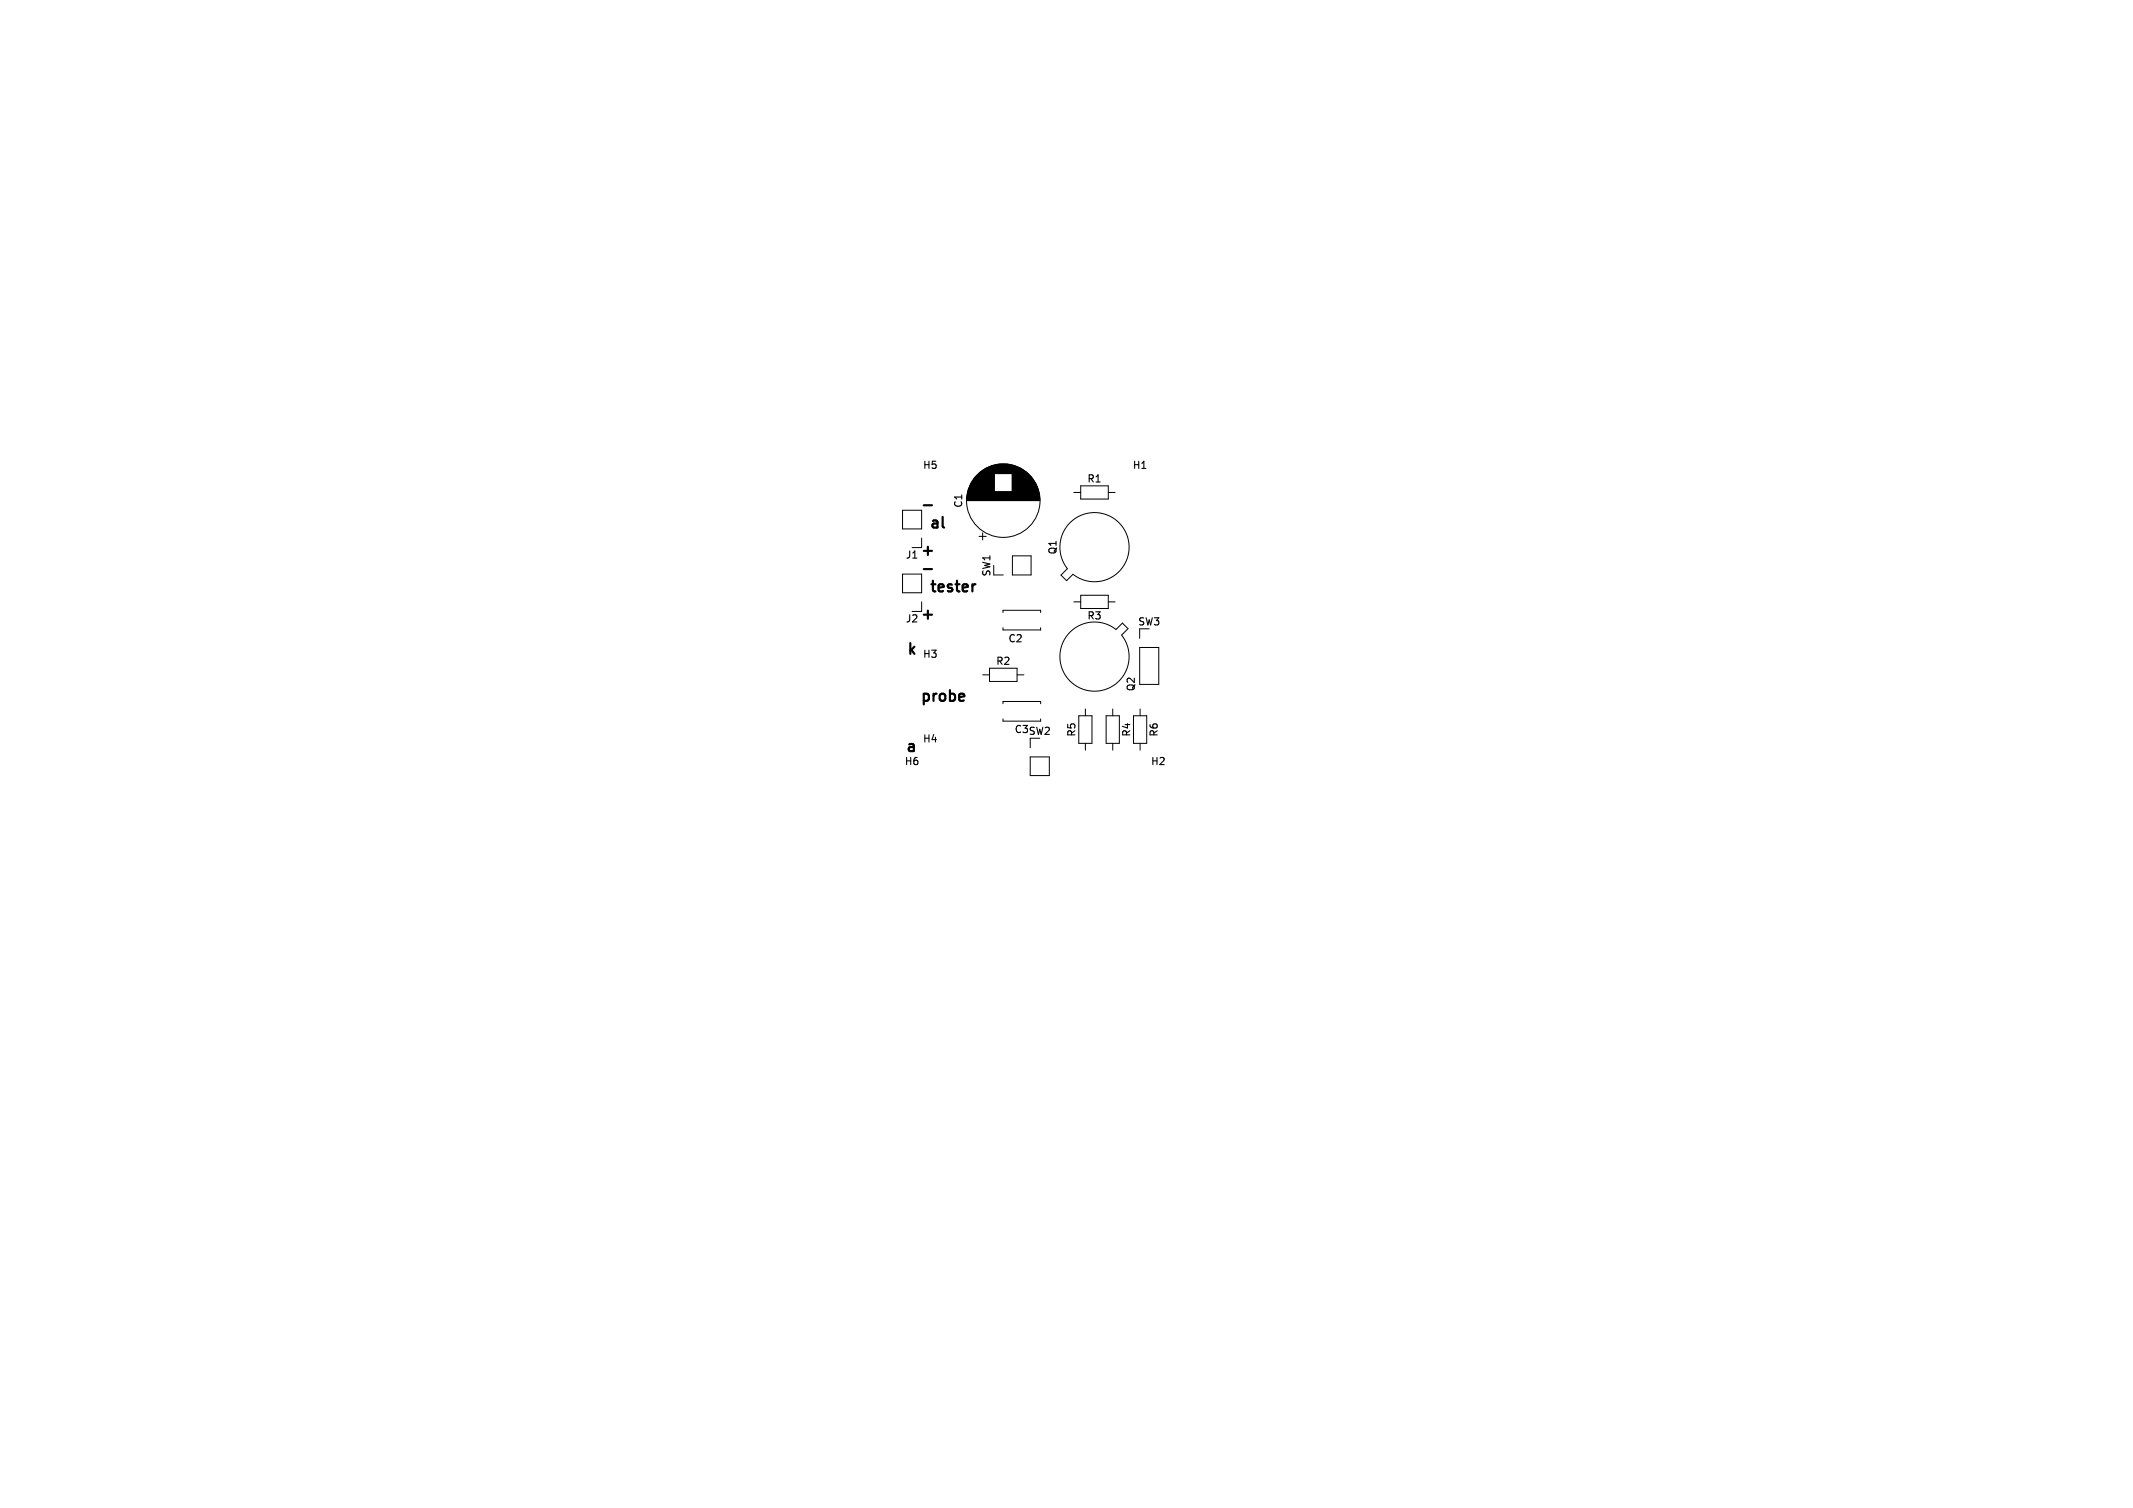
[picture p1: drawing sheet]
<svg xmlns="http://www.w3.org/2000/svg" width="297mm" height="210mm" viewBox="0 0 297 210" stroke-linecap="round" stroke-linejoin="round" font-family="sans-serif">
<defs><g id="words">
<g font-size="2.1">
<text x="128.3" y="77.5">+</text>
<text x="129.5" y="73.7">al</text>
<text x="129.5" y="82.6">tester</text>
<text x="128.3" y="86.4">+</text>
<text x="126.4" y="91.2">k</text>
<text x="128.3" y="97.8">probe</text>
<text x="126.2" y="104.8">a</text>
</g>
<g font-size="1.4">
<text x="128.5" y="65.5">H5</text>
<text x="157.7" y="65.5">H1</text>
<text x="134.1" y="70.8" transform="rotate(-90 134.1 70.8)">C1</text>
<text x="151.3" y="67.3">R1</text>
<text x="126.1" y="77.9">J1</text>
<text x="147.3" y="77.3" transform="rotate(-90 147.3 77.3)">Q1</text>
<text x="138.1" y="80.4" transform="rotate(-90 138.1 80.4)">SW1</text>
<text x="126.1" y="86.8">J2</text>
<text x="140.3" y="89.6">C2</text>
<text x="151.3" y="86.4">R3</text>
<text x="158.4" y="87.3">SW3</text>
<text x="128.5" y="91.8">H3</text>
<text x="138.6" y="92.7">R2</text>
<text x="158.2" y="96.3" transform="rotate(-90 158.2 96.3)">Q2</text>
<text x="125.9" y="106.7">H6</text>
<text x="128.5" y="103.6">H4</text>
<text x="141.2" y="102.2">C3SW2</text>
<text x="149.9" y="102.7" transform="rotate(-90 149.9 102.7)">R5</text>
<text x="157.5" y="102.7" transform="rotate(-90 157.5 102.7)">R4</text>
<text x="160.2" y="106.7">H2</text>
<text x="161.4" y="102.7" transform="rotate(-90 161.4 102.7)">R6</text>
</g>
</g></defs>
<path d="M128.6 79.3h1.2M128.6 70.4h1.2" fill="none" stroke="#000" stroke-width=".3"/>
<g fill="none" stroke="#000" stroke-width=".14">
<path d="M125.7 71.1h2.6v2.6h-2.6zM125.7 80h2.6v2.6h-2.6zM128.3 74.9v1.4h-1.3M134.6 69.7h10.2M134.6 69.6h10.2M134.6 69.5h10.2M134.6 69.4h10.2M134.6 69.3h10.2M134.6 69.2h10.2M134.7 69.1h10M134.7 69h10M134.7 68.9h10"/>
<path d="M134.7 68.8h10M134.7 68.7h10M134.7 68.6h10M134.8 68.6h9.8M134.8 68.5h9.8M134.8 68.4h3.7M134.8 68.3h3.7M134.8 68.2h3.7M134.9 68.2h3.6M134.9 68.1h3.6M134.9 68h3.6M134.9 67.9h3.6"/>
<path d="M135 67.9h3.5M135 67.8h3.5M135 67.7h3.5M135.1 67.6h3.4M135.1 67.5h3.4M135.2 67.4h3.3M135.2 67.3h3.3M135.3 67.2h3.2M135.3 67.1h3.2M135.4 67.1h3.1M135.4 67h3.1M135.5 66.9h3"/>
<path d="M135.5 66.8h3M135.6 66.8h2.9M135.6 66.7h2.9M135.6 66.6h2.9M135.7 66.6h2.8M135.7 66.5h2.8M135.8 66.5h2.7M135.8 66.4h2.7M135.9 66.4h2.6M135.9 66.3h2.6M136 66.2h2.5M136.1 66.2h2.4"/>
<path d="M136.1 66.1h2.4M136.2 66h2.3M136.3 66h6.8M136.3 65.9h6.8M136.3 74.7h1M136.4 65.9h6.6M136.4 65.8h6.6M136.5 65.8h6.4M136.5 65.7h6.4M136.6 65.7h6.2M136.6 65.6h6.2M136.7 65.6h6"/>
<path d="M136.8 65.6h5.8M136.8 65.5h5.8M136.8 74.2v1M136.9 65.5h5.6M136.9 65.4h5.6M137 65.4h5.4M137.1 65.4h5.2M137.1 65.3h5.2M137.2 65.3h5M137.3 65.2h4.8M137.4 65.2h4.6M137.5 65.1h4.4"/>
<path d="M137.6 65.1h4.2M137.7 65h4M137.8 65h3.8M137.9 65h3.6M138 64.9h3.4M138.1 64.9h3.2M138.2 64.8h3M138.3 64.8h2.8M138.5 64.8h2.4M138.6 64.7h2.2M138.8 64.7h1.8M139.1 64.6h1.2"/>
<path d="M140.9 67.7h3.5M140.9 68.4h3.7M140.9 68.3h3.7M140.9 68.2h3.7M140.9 68.2h3.6M140.9 68.1h3.6M140.9 68h3.6M140.9 67.9h3.6M140.9 67.9h3.5M140.9 67.8h3.5M140.9 67.6h3.4M140.9 67.5h3.4"/>
<path d="M140.9 67.4h3.3M140.9 67.3h3.3M140.9 67.2h3.2M140.9 67.1h3.2M140.9 67.1h3.1M140.9 67h3.1M140.9 66.9h3M140.9 66.8h3M140.9 66.8h2.9M140.9 66.7h2.9M140.9 66.6h2.9M140.9 66.6h2.8"/>
<path d="M140.9 66.5h2.8M140.9 66.5h2.7M140.9 66.4h2.7M140.9 66.4h2.6M140.9 66.3h2.6M140.9 66.2h2.5M140.9 66.2h2.4M140.9 66.1h2.4M140.9 66h2.3M141 77.4h2.6v2.7h-2.6zM149.1 72.7a4.8 4.8 0 0 1 6.6 0 4.8 4.8 0 0 1 .3 6.7 4.8 4.8 0 0 1-6.6 .6l-.9 .9-.8-.8 .9-.9a4.8 4.8 0 0 1 .5-6.5zM149.5 68.6h1"/>
<path d="M150.5 67.7h3.8v1.8h-3.8zM154.3 68.6h1M128.3 83.8v1.3h-1.3M136.8 94h1M137.8 93.1h3.8v1.8h-3.8zM138.4 80.1h1.3M139.7 85.3v-.3h5.2v.3M139.7 87.4v.3h5.2v-.3M139.7 98v-.3h5.2v.3M141.6 94h1M149.1 88a4.8 4.8 0 0 1 6.3-.3l.9-.9 .8 .8-.9 .8a4.8 4.8 0 0 1-.7 6.7 4.8 4.8 0 0 1-6.7-.4 4.8 4.8 0 0 1 .3-6.7zM149.5 83.8h1"/>
<path d="M150.2 99.7h1.8v3.8h-1.8zM150.5 82.9h3.8v1.8h-3.8zM151.1 98.7v1M154 99.7h1.9v3.8h-1.9zM154.3 83.8h1M154.9 98.7v1M157.8 99.7h1.9v3.8h-1.9zM158.7 87.6v1.3M158.7 90.2h2.6v5.1h-2.6zM158.7 98.7v1M139.7 100.1v.3h5.2v-.3M143.5 102.8v1.3"/>
<path d="M143.5 105.4h2.6v2.6h-2.6zM151.1 103.5v1M154.9 103.5v1M158.7 103.5v1"/>
<circle cx="139.7" cy="69.7" r="5.1"/>
</g>
<g fill="#fff" stroke="#fff" stroke-width=".14">
<circle cx="158.7" cy="97.8" r=".4"/>
<circle cx="158.7" cy="105.4" r=".4"/>
<circle cx="139.7" cy="78.7" r=".5"/>
<circle cx="142.2" cy="78.7" r=".5"/>
<circle cx="152.4" cy="78.7" r=".4"/>
<circle cx="154.9" cy="76.2" r=".4"/>
<circle cx="152.4" cy="73.7" r=".4"/>
<circle cx="127" cy="74.9" r=".5"/>
<circle cx="127" cy="72.4" r=".5"/>
<circle cx="148.6" cy="68.6" r=".4"/>
<circle cx="156.2" cy="68.6" r=".4"/>
<circle cx="127" cy="100.3" r="1.1"/>
<circle cx="127" cy="67.3" r="1.1"/>
<circle cx="139.7" cy="72.2" r=".5"/>
<circle cx="139.7" cy="67.2" r=".5"/>
<circle cx="144.8" cy="86.4" r=".4"/>
<circle cx="139.8" cy="86.4" r=".4"/>
<circle cx="160" cy="88.9" r=".5"/>
<circle cx="160" cy="91.4" r=".5"/>
<circle cx="160" cy="94" r=".5"/>
<circle cx="161.3" cy="67.3" r="1.1"/>
<circle cx="127" cy="109.2" r="1.1"/>
<circle cx="154.9" cy="97.8" r=".4"/>
<circle cx="154.9" cy="105.4" r=".4"/>
<circle cx="156.2" cy="83.8" r=".4"/>
<circle cx="148.6" cy="83.8" r=".4"/>
<circle cx="127" cy="83.8" r=".5"/>
<circle cx="127" cy="81.3" r=".5"/>
<circle cx="152.4" cy="88.9" r=".4"/>
<circle cx="149.9" cy="91.4" r=".4"/>
<circle cx="152.4" cy="94" r=".4"/>
<circle cx="127" cy="94" r="1.1"/>
<circle cx="135.9" cy="94" r=".4"/>
<circle cx="143.5" cy="94" r=".4"/>
<circle cx="144.8" cy="104.1" r=".5"/>
<circle cx="144.8" cy="106.7" r=".5"/>
<circle cx="161.3" cy="109.2" r="1.1"/>
<circle cx="151.1" cy="105.4" r=".4"/>
<circle cx="151.1" cy="97.8" r=".4"/>
<circle cx="144.8" cy="99.1" r=".4"/>
<circle cx="139.8" cy="99.1" r=".4"/>
</g>
<use href="#words"/>
</svg>
